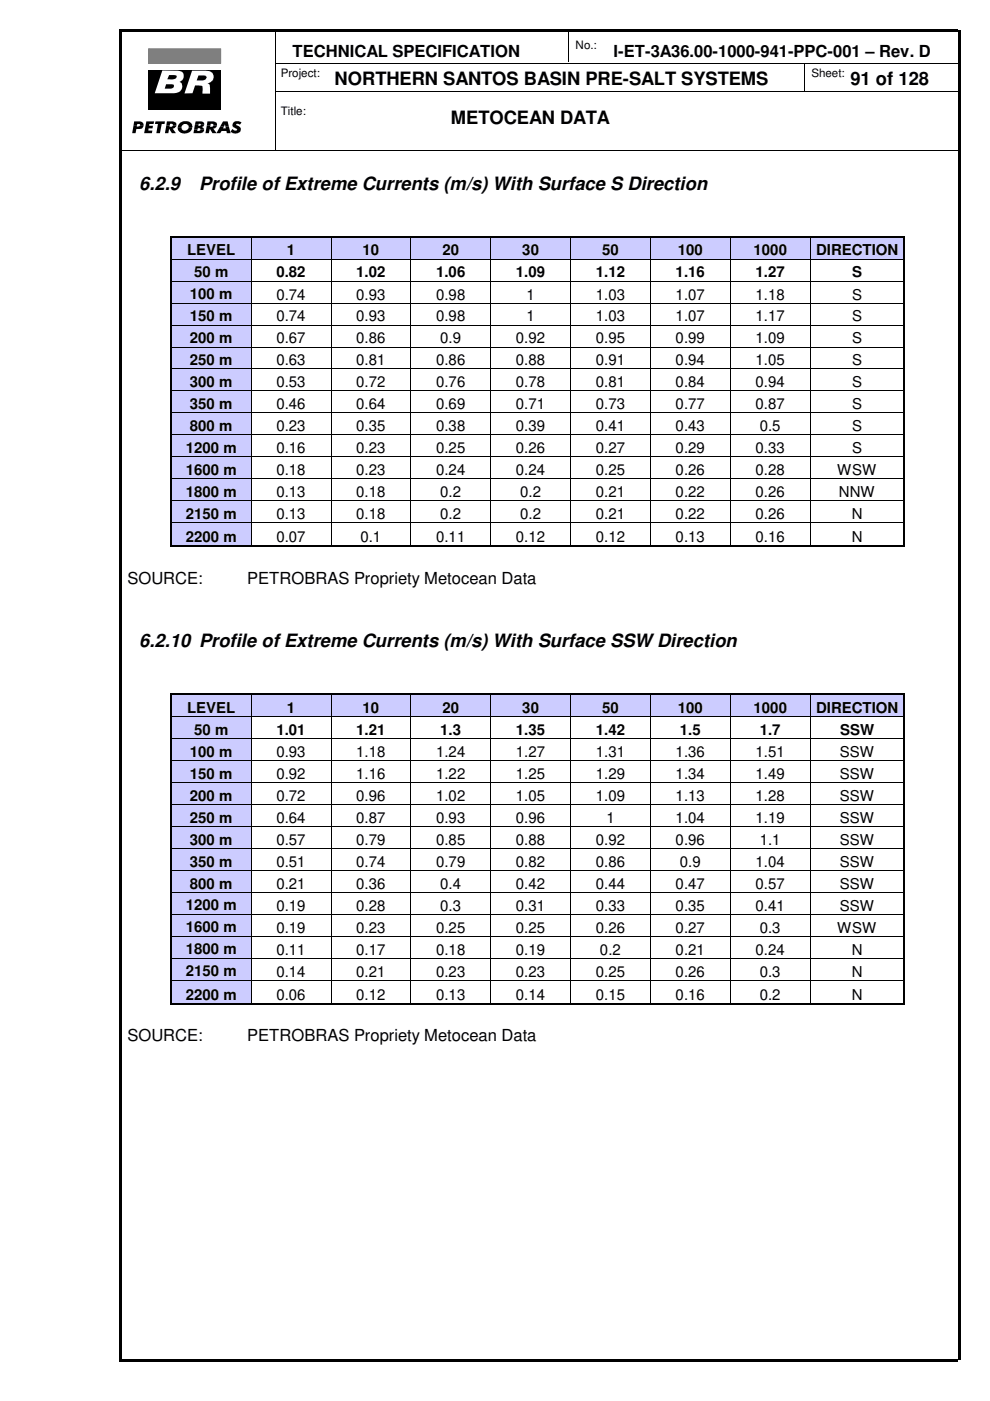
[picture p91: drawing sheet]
<svg xmlns="http://www.w3.org/2000/svg" width="210mm" height="297mm" viewBox="0 0 210 297" stroke-linecap="round" stroke-linejoin="round" font-family="sans-serif">
<defs><g id="words">
<g font-size="3.9">
<text x="71" y="18.1">NORTHERN SANTOS BASIN PRE-SALT SYSTEMS</text>
<text x="180.3" y="18.1">91 of 128</text>
<text x="95.6" y="26.2">METOCEAN DATA</text>
<text x="29.5" y="40.2">6.2.9</text>
<text x="42.2" y="40.2">Profile of Extreme Currents (m/s) With Surface S Direction</text>
<text x="29.5" y="137.2">6.2.10 Profile of Extreme Currents (m/s) With Surface SSW Direction</text>
</g>
<g font-size="3.5">
<text x="62" y="12.1">TECHNICAL SPECIFICATION</text>
<text x="130.1" y="12.1">I-ET-3A36.00-1000-941-PPC-001 – Rev. D</text>
<text x="27" y="123.8">SOURCE:</text>
<text x="52.4" y="123.8">PETROBRAS Propriety Metocean Data</text>
<text x="27" y="220.8">SOURCE:</text>
<text x="52.4" y="220.8">PETROBRAS Propriety Metocean Data</text>
</g>
<g font-size="3.2">
<text x="39.7" y="54.1">LEVEL</text>
<text x="41.1" y="58.8">50 m</text>
<text x="58.6" y="58.8">0.82</text>
<text x="60.8" y="54.1">1</text>
<text x="75.5" y="58.8">1.02</text>
<text x="76.9" y="54.1">10</text>
<text x="92.5" y="58.8">1.06</text>
<text x="93.8" y="54.1">20</text>
<text x="109.4" y="58.8">1.09</text>
<text x="110.7" y="54.1">30</text>
<text x="126.3" y="58.8">1.12</text>
<text x="127.7" y="54.1">50</text>
<text x="143.3" y="58.8">1.16</text>
<text x="143.7" y="54.1">100</text>
<text x="159.8" y="54.1">1000</text>
<text x="160.2" y="58.8">1.27</text>
<text x="173" y="54.1">DIRECTION</text>
<text x="180.7" y="58.8">S</text>
<text x="40.3" y="63.4">100 m</text>
<text x="58.6" y="63.5">0.74</text>
<text x="75.5" y="63.5">0.93</text>
<text x="92.5" y="63.5">0.98</text>
<text x="111.6" y="63.5">1</text>
<text x="126.3" y="63.5">1.03</text>
<text x="143.3" y="63.5">1.07</text>
<text x="160.2" y="63.5">1.18</text>
<text x="180.7" y="63.5">S</text>
<text x="40.3" y="68.1">150 m</text>
<text x="58.6" y="68.2">0.74</text>
<text x="75.5" y="68.2">0.93</text>
<text x="92.5" y="68.2">0.98</text>
<text x="111.6" y="68.2">1</text>
<text x="126.3" y="68.2">1.03</text>
<text x="143.3" y="68.2">1.07</text>
<text x="160.2" y="68.2">1.17</text>
<text x="180.7" y="68.2">S</text>
<text x="40.3" y="72.7">200 m</text>
<text x="40.3" y="77.4">250 m</text>
<text x="58.6" y="72.8">0.67</text>
<text x="58.6" y="77.5">0.63</text>
<text x="75.5" y="72.8">0.86</text>
<text x="75.5" y="77.5">0.81</text>
<text x="92.5" y="77.5">0.86</text>
<text x="93.3" y="72.8">0.9</text>
<text x="109.4" y="77.5">0.88</text>
<text x="109.4" y="72.8">0.92</text>
<text x="126.3" y="77.5">0.91</text>
<text x="126.3" y="72.8">0.95</text>
<text x="143.3" y="77.5">0.94</text>
<text x="143.3" y="72.8">0.99</text>
<text x="160.2" y="72.8">1.09</text>
<text x="160.2" y="77.5">1.05</text>
<text x="180.7" y="72.8">S</text>
<text x="180.7" y="77.5">S</text>
<text x="40.3" y="82">300 m</text>
<text x="58.6" y="82.1">0.53</text>
<text x="75.5" y="82.1">0.72</text>
<text x="92.5" y="82.1">0.76</text>
<text x="109.4" y="82.1">0.78</text>
<text x="126.3" y="82.1">0.81</text>
<text x="143.3" y="82.1">0.84</text>
<text x="160.2" y="82.1">0.94</text>
<text x="180.7" y="82.1">S</text>
<text x="40.3" y="86.7">350 m</text>
<text x="58.6" y="86.8">0.46</text>
<text x="75.5" y="86.8">0.64</text>
<text x="92.5" y="86.8">0.69</text>
<text x="109.4" y="86.8">0.71</text>
<text x="126.3" y="86.8">0.73</text>
<text x="143.3" y="86.8">0.77</text>
<text x="160.2" y="86.8">0.87</text>
<text x="180.7" y="86.8">S</text>
<text x="40.3" y="91.4">800 m</text>
<text x="58.6" y="91.4">0.23</text>
<text x="75.5" y="91.4">0.35</text>
<text x="92.5" y="91.4">0.38</text>
<text x="109.4" y="91.4">0.39</text>
<text x="126.3" y="91.4">0.41</text>
<text x="143.3" y="91.4">0.43</text>
<text x="161.1" y="91.4">0.5</text>
<text x="180.7" y="91.4">S</text>
<text x="39.4" y="96">1200 m</text>
<text x="39.4" y="100.7">1600 m</text>
<text x="58.6" y="96.1">0.16</text>
<text x="58.6" y="100.8">0.18</text>
<text x="75.5" y="96.1">0.23</text>
<text x="75.5" y="100.8">0.23</text>
<text x="92.5" y="96.1">0.25</text>
<text x="92.5" y="100.8">0.24</text>
<text x="109.4" y="96.1">0.26</text>
<text x="109.4" y="100.8">0.24</text>
<text x="126.3" y="96.1">0.27</text>
<text x="126.3" y="100.8">0.25</text>
<text x="143.3" y="96.1">0.29</text>
<text x="143.3" y="100.8">0.26</text>
<text x="160.2" y="96.1">0.33</text>
<text x="160.2" y="100.8">0.28</text>
<text x="177.5" y="100.8">WSW</text>
<text x="180.7" y="96.1">S</text>
<text x="39.4" y="105.3">1800 m</text>
<text x="58.6" y="105.4">0.13</text>
<text x="75.5" y="105.4">0.18</text>
<text x="93.3" y="105.4">0.2</text>
<text x="110.3" y="105.4">0.2</text>
<text x="126.3" y="105.4">0.21</text>
<text x="143.3" y="105.4">0.22</text>
<text x="160.2" y="105.4">0.26</text>
<text x="177.9" y="105.4">NNW</text>
<text x="39.4" y="110">2150 m</text>
<text x="58.6" y="110.1">0.13</text>
<text x="75.5" y="110.1">0.18</text>
<text x="93.3" y="110.1">0.2</text>
<text x="110.3" y="110.1">0.2</text>
<text x="126.3" y="110.1">0.21</text>
<text x="143.3" y="110.1">0.22</text>
<text x="160.2" y="110.1">0.26</text>
<text x="180.6" y="110.1">N</text>
<text x="39.4" y="114.9">2200 m</text>
<text x="58.6" y="115">0.07</text>
<text x="76.4" y="115">0.1</text>
<text x="92.5" y="115">0.11</text>
<text x="109.4" y="115">0.12</text>
<text x="126.3" y="115">0.12</text>
<text x="143.3" y="115">0.13</text>
<text x="160.2" y="115">0.16</text>
<text x="180.6" y="115">N</text>
<text x="39.7" y="151.1">LEVEL</text>
<text x="41.1" y="155.8">50 m</text>
<text x="58.6" y="155.8">1.01</text>
<text x="60.8" y="151.1">1</text>
<text x="75.5" y="155.8">1.21</text>
<text x="76.9" y="151.1">10</text>
<text x="93.3" y="155.8">1.3</text>
<text x="93.8" y="151.1">20</text>
<text x="109.4" y="155.8">1.35</text>
<text x="110.7" y="151.1">30</text>
<text x="126.3" y="155.8">1.42</text>
<text x="127.7" y="151.1">50</text>
<text x="143.7" y="151.1">100</text>
<text x="144.1" y="155.8">1.5</text>
<text x="159.8" y="151.1">1000</text>
<text x="161.1" y="155.8">1.7</text>
<text x="173" y="151.1">DIRECTION</text>
<text x="178.1" y="155.8">SSW</text>
<text x="40.3" y="160.4">100 m</text>
<text x="58.6" y="160.5">0.93</text>
<text x="75.5" y="160.5">1.18</text>
<text x="92.5" y="160.5">1.24</text>
<text x="109.4" y="160.5">1.27</text>
<text x="126.3" y="160.5">1.31</text>
<text x="143.3" y="160.5">1.36</text>
<text x="160.2" y="160.5">1.51</text>
<text x="178.1" y="160.5">SSW</text>
<text x="40.3" y="165.1">150 m</text>
<text x="58.6" y="165.2">0.92</text>
<text x="75.5" y="165.2">1.16</text>
<text x="92.5" y="165.2">1.22</text>
<text x="109.4" y="165.2">1.25</text>
<text x="126.3" y="165.2">1.29</text>
<text x="143.3" y="165.2">1.34</text>
<text x="160.2" y="165.2">1.49</text>
<text x="178.1" y="165.2">SSW</text>
<text x="40.3" y="169.8">200 m</text>
<text x="58.6" y="169.8">0.72</text>
<text x="75.5" y="169.8">0.96</text>
<text x="92.5" y="169.8">1.02</text>
<text x="109.4" y="169.8">1.05</text>
<text x="126.3" y="169.8">1.09</text>
<text x="143.3" y="169.8">1.13</text>
<text x="160.2" y="169.8">1.28</text>
<text x="178.1" y="169.8">SSW</text>
<text x="40.3" y="174.4">250 m</text>
<text x="40.3" y="179.1">300 m</text>
<text x="58.6" y="174.5">0.64</text>
<text x="58.6" y="179.2">0.57</text>
<text x="75.5" y="174.5">0.87</text>
<text x="75.5" y="179.2">0.79</text>
<text x="92.5" y="174.5">0.93</text>
<text x="92.5" y="179.2">0.85</text>
<text x="109.4" y="174.5">0.96</text>
<text x="109.4" y="179.2">0.88</text>
<text x="126.3" y="179.2">0.92</text>
<text x="128.6" y="174.5">1</text>
<text x="143.3" y="179.2">0.96</text>
<text x="143.3" y="174.5">1.04</text>
<text x="160.2" y="174.5">1.19</text>
<text x="161.1" y="179.2">1.1</text>
<text x="178.1" y="179.2">SSW</text>
<text x="178.1" y="174.5">SSW</text>
<text x="40.3" y="183.7">350 m</text>
<text x="58.6" y="183.8">0.51</text>
<text x="75.5" y="183.8">0.74</text>
<text x="92.5" y="183.8">0.79</text>
<text x="109.4" y="183.8">0.82</text>
<text x="126.3" y="183.8">0.86</text>
<text x="144.1" y="183.8">0.9</text>
<text x="160.2" y="183.8">1.04</text>
<text x="178.1" y="183.8">SSW</text>
<text x="40.3" y="188.4">800 m</text>
<text x="58.6" y="188.5">0.21</text>
<text x="75.5" y="188.5">0.36</text>
<text x="93.3" y="188.5">0.4</text>
<text x="109.4" y="188.5">0.42</text>
<text x="126.3" y="188.5">0.44</text>
<text x="143.3" y="188.5">0.47</text>
<text x="160.2" y="188.5">0.57</text>
<text x="178.1" y="188.5">SSW</text>
<text x="39.4" y="193">1200 m</text>
<text x="39.4" y="197.7">1600 m</text>
<text x="58.6" y="193.1">0.19</text>
<text x="58.6" y="197.8">0.19</text>
<text x="75.5" y="193.1">0.28</text>
<text x="75.5" y="197.8">0.23</text>
<text x="92.5" y="197.8">0.25</text>
<text x="93.3" y="193.1">0.3</text>
<text x="109.4" y="197.8">0.25</text>
<text x="109.4" y="193.1">0.31</text>
<text x="126.3" y="197.8">0.26</text>
<text x="126.3" y="193.1">0.33</text>
<text x="143.3" y="197.8">0.27</text>
<text x="143.3" y="193.1">0.35</text>
<text x="160.2" y="193.1">0.41</text>
<text x="161.1" y="197.8">0.3</text>
<text x="177.5" y="197.8">WSW</text>
<text x="178.1" y="193.1">SSW</text>
<text x="39.4" y="202.4">1800 m</text>
<text x="58.6" y="202.4">0.11</text>
<text x="75.5" y="202.4">0.17</text>
<text x="92.5" y="202.4">0.18</text>
<text x="109.4" y="202.4">0.19</text>
<text x="127.2" y="202.4">0.2</text>
<text x="143.3" y="202.4">0.21</text>
<text x="160.2" y="202.4">0.24</text>
<text x="180.6" y="202.4">N</text>
<text x="39.4" y="207">2150 m</text>
<text x="58.6" y="207.1">0.14</text>
<text x="75.5" y="207.1">0.21</text>
<text x="92.5" y="207.1">0.23</text>
<text x="109.4" y="207.1">0.23</text>
<text x="126.3" y="207.1">0.25</text>
<text x="143.3" y="207.1">0.26</text>
<text x="161.1" y="207.1">0.3</text>
<text x="180.6" y="207.1">N</text>
<text x="39.4" y="212">2200 m</text>
<text x="58.6" y="212">0.06</text>
<text x="75.5" y="212">0.12</text>
<text x="92.5" y="212">0.13</text>
<text x="109.4" y="212">0.14</text>
<text x="126.3" y="212">0.15</text>
<text x="143.3" y="212">0.16</text>
<text x="161.1" y="212">0.2</text>
<text x="180.6" y="212">N</text>
</g>
<g font-size="2.5">
<text x="122" y="10.3">No.:</text>
<text x="59.5" y="16.3">Project:</text>
<text x="172" y="16.3">Sheet:</text>
<text x="59.5" y="24.5">Title:</text>
</g>
</g></defs>
<path d="M25.4 6.3h177.8v.5h-177.8zM25.4 288.2h177.8v.6h-177.8zM25.4 6.3h.5v281.9h-.5zM203.1 6.3h.5v281.9h-.5z" fill="#000"/>
<path d="M58.4 13.4h144.8M58.4 19.4h144.8M58.5 6.3v25.4M120.5 6.3v6.9M170.5 13.3v6.1M25.4 31.8h177.8" fill="none" stroke="#000" stroke-width=".21"/>
<path d="M31.5 15h15.3v8.4h-15.3z" fill-rule="evenodd" fill="#000"/>
<path d="M40.7 15h2.9a1.36 1.36 0 0 1 1.7 1.1 1.36 1.36 0 0 1-1.2 1.6h-.1l.4 .2 .1 .3v1.7h-1.6v-1.6l-.7-.2h-.8l-.6 1.7h-1.7z" fill-rule="evenodd" fill="#fff"/>
<path d="M31.5 10.3h15.3v3.2h-15.3z" fill-rule="evenodd" fill="#7f7f7f"/>
<path d="M31.5 10.3h15.3v3.2h-15.3z" fill="none" stroke="#7f7f7f" stroke-width=".21"/>
<path d="M42.1 16h1a.5 .5 0 0 1 .7 .4 .5 .5 0 0 1-.5 .6l-1.6 .1z" fill-rule="evenodd" fill="#000"/>
<path d="M34.4 14.9l3.2 .1a1.23 1.23 0 0 1 1.3 1 1.23 1.23 0 0 1-.8 1.4 1.17 1.17 0 0 1 .6 1.1 1.17 1.17 0 0 1-.8 1l-.9 .3h-4.2z" fill-rule="evenodd" fill="#fff"/>
<g fill="#000">
<path d="M35.2 17.9h.8a.52 .52 0 0 1 .6 0 .52 .52 0 0 1 .1 .6l-.5 .3h-1.3z" fill-rule="evenodd"/>
<path d="M35.9 15.9h1a.45 .45 0 0 1 .6 .4 .45 .45 0 0 1-.6 .5h-1.4z" fill-rule="evenodd"/>
<path d="M28.4 25.7l1.6 .1 .4 .4v.3h-.7l-.2-.2h-.4l-.1 .2h-.7z" fill-rule="evenodd"/>
<path d="M28.3 26.5h.7v.3h.5l.2-.3h.7a.99 .99 0 0 1-1.3 .8h-.2l-.2 .9h-.7z" fill-rule="evenodd"/>
<path d="M31 25.7h1.7l-.1 .6h-.9l-.1 .4h.8l-.1 .5h-.8v.5h.8l-.1 .5h-1.6z" fill-rule="evenodd"/>
<path d="M33 25.7h2l-.1 .6h-.6l-.4 1.9h-.8l.4-1.9h-.6z" fill-rule="evenodd"/>
<path d="M35.4 25.7l1.6 .1 .3 .2 .1 .6h-.7v-.2l-.3-.2h-.3l-.1 .4h-.7z" fill-rule="evenodd"/>
<path d="M35.3 26.6h.7l-.1 .3h.5l.3-.3h.7l-.3 .5-.5 .2 .7 .9h-.9l-.5-.9-.2 .9h-.7z" fill-rule="evenodd"/>
<path d="M38.1 26.2l.2-.2a1.61 1.61 0 0 1 2.5 .8v.2h-.8a.77 .77 0 0 0-.8-.7 .77 .77 0 0 0-.7 .7h-.8z" fill-rule="evenodd"/>
<path d="M37.7 27h.8a.76 .76 0 0 0 .7 .7 .76 .76 0 0 0 .8-.7h.8a1.6 1.6 0 0 1-1.5 1.3 1.6 1.6 0 0 1-1.6-1z" fill-rule="evenodd"/>
<path d="M41.3 26.5h.8l-.1 .2h.4l.2-.2h.7l-.3 .3-.3 .1 .4 .2 .2 .4h-.8l-.1-.3h-.4l-.1 .3h-.8z" fill-rule="evenodd"/>
<path d="M41.1 27.5h.8l-.1 .3 .5-.1 .2-.2h.8v.2l-.4 .4-.3 .1h-1.6z" fill-rule="evenodd"/>
<path d="M41.5 25.7l1.5 .1 .3 .3v.3l-.7 .1-.1-.3h-.4v.3h-.8z" fill-rule="evenodd"/>
<path d="M44 25.7l1.6 .1 .3 .3 .1 .5h-.7l-.3-.4h-.3l-.1 .4h-.7z" fill-rule="evenodd"/>
<path d="M43.9 26.6h.7l-.1 .3a.52 .52 0 0 0 .8-.3h.7l-.4 .5-.4 .2 .7 .9h-.9l-.5-.9-.2 .9h-.7z" fill-rule="evenodd"/>
<path d="M47.3 25.7h1l.2 1.1h-.7l-.1-.5-.2 .5h-.8z" fill-rule="evenodd"/>
<path d="M46.7 26.8h.8l-.2 .4h.6l-.1-.4h.7l.4 1.4h-.8l-.1-.4h-1l-.3 .4h-.8z" fill-rule="evenodd"/>
<path d="M49.6 25.9l.4-.2 .9 .1 .3 .2-.4 .5a.37 .37 0 0 0-.4-.3 .37 .37 0 0 0-.3 .3l.1 .1a.85 .85 0 0 1 .9 .9 .85 .85 0 0 1-1 .8l-.7-.1-.5-.3 .4-.6a.57 .57 0 0 0 .5 .4 .57 .57 0 0 0 .5-.3l-.4-.2a.74 .74 0 0 1-.3-1.3z" fill-rule="evenodd"/>
</g>
<g fill="#fff">
<path d="M26.8 9.6h.3v.3h-.3z"/>
<path d="M27.1 9.6h28.1v.3h-28.1z"/>
<path d="M55.2 9.6h.3v.3h-.3z"/>
<path d="M26.8 28.7h.3v.2h-.3z"/>
<path d="M27.1 28.7h28.1v.2h-28.1z"/>
<path d="M55.2 28.7h.3v.2h-.3z"/>
<path d="M26.8 9.9h.3v18.8h-.3z"/>
<path d="M55.2 9.9h.3v18.8h-.3z"/>
</g>
<g fill="#ccf">
<path d="M36.5 50.4h16.7v4.5h-16.7z"/>
<path d="M37.5 51.1h14.5v3.8h-14.5z"/>
<path d="M53.3 50.4h16.8v4.5h-16.8z"/>
<path d="M54.5 51.1h14.5v3.8h-14.5z"/>
<path d="M70.2 50.4h16.8v4.5h-16.8z"/>
<path d="M71.4 51.1h14.5v3.8h-14.5z"/>
<path d="M87.1 50.4h16.9v4.5h-16.9z"/>
<path d="M88.3 51.1h14.5v3.8h-14.5z"/>
<path d="M104.1 50.4h16.8v4.5h-16.8z"/>
<path d="M105.3 51.1h14.5v3.8h-14.5z"/>
<path d="M121 50.4h16.8v4.5h-16.8z"/>
<path d="M122.2 51.1h14.5v3.8h-14.5z"/>
<path d="M137.9 50.4h16.9v4.5h-16.9z"/>
<path d="M139.1 51.1h14.5v3.8h-14.5z"/>
<path d="M154.9 50.4h16.8v4.5h-16.8z"/>
<path d="M156.1 51.1h14.5v3.8h-14.5z"/>
<path d="M171.8 50.4h19.8v4.5h-19.8z"/>
<path d="M173 51.1h17.5v3.8h-17.5z"/>
</g>
<path d="M36.2 50h.3v.4h-.3zM53.2 50h.3v.4h-.3zM70.1 50h.3v.4h-.3zM87 50h.4v.4h-.4zM104 50h.3v.4h-.3zM120.9 50h.3v.4h-.3zM137.8 50h.4v.4h-.4zM154.8 50h.3v.4h-.3zM171.7 50h.3v.4h-.3zM191.6 50h.3v.4h-.3z" fill="#000"/>
<path d="M36.3 50.4v4.5M36.5 50.2h16.7M53.5 50.2h16.6M70.4 50.2h16.6M87.4 50.2h16.6M104.3 50.2h16.6M121.2 50.2h16.6M138.2 50.2h16.6M155.1 50.2h16.6M172 50.2h19.6M191.7 50.4v4.5" fill="none" stroke="#000" stroke-width=".34"/>
<path d="M53.3 50.4v4.5M70.2 50.4v4.5M87.1 50.4v4.5M104.1 50.4v4.5M121 50.4v4.5M137.9 50.4v4.5M154.9 50.4v4.5M171.8 50.4v4.5" fill="none" stroke="#000" stroke-width=".21"/>
<g fill="#ccf">
<path d="M36.5 55h16.7v4.5h-16.7z"/>
<path d="M37.5 55.7h14.5v3.8h-14.5z"/>
</g>
<path d="M36.2 54.9h.3v.1h-.3zM53.2 54.9h.1v.1h-.1zM70.1 54.9h.2v.1h-.2zM87 54.9h.2v.1h-.2zM104 54.9h.1v.1h-.1zM120.9 54.9h.2v.1h-.2zM137.8 54.9h.2v.1h-.2zM154.8 54.9h.1v.1h-.1zM171.7 54.9h.2v.1h-.2zM191.6 54.9h.3v.1h-.3z" fill="#000"/>
<g fill="none" stroke="#000" stroke-width=".21">
<path d="M36.5 54.9h16.7M53.3 55v4.5M53.3 54.9h16.8M70.2 55v4.5M70.3 54.9h16.7M87.1 55v4.5M87.2 54.9h16.8M104.1 55v4.5M104.1 54.9h16.8M121 55v4.5M121.1 54.9h16.7M137.9 55v4.5"/>
<path d="M138 54.9h16.8M154.9 55v4.5M154.9 54.9h16.8M171.8 55v4.5M171.9 54.9h19.7"/>
</g>
<path d="M36.3 55v4.5M191.7 55v4.5" fill="none" stroke="#000" stroke-width=".34"/>
<g fill="#ccf">
<path d="M36.5 59.7h16.7v4.5h-16.7z"/>
<path d="M37.5 60.4h14.5v3.8h-14.5z"/>
</g>
<path d="M36.2 59.5h.3v.2h-.3zM53.2 59.5h.1v.2h-.1zM70.1 59.5h.2v.2h-.2zM87 59.5h.2v.2h-.2zM104 59.5h.1v.2h-.1zM120.9 59.5h.2v.2h-.2zM137.8 59.5h.2v.2h-.2zM154.8 59.5h.1v.2h-.1zM171.7 59.5h.2v.2h-.2zM191.6 59.5h.3v.2h-.3z" fill="#000"/>
<g fill="none" stroke="#000" stroke-width=".21">
<path d="M36.5 59.6h16.7M53.3 59.7v4.5M53.3 59.6h16.8M70.2 59.7v4.5M70.3 59.6h16.7M87.1 59.7v4.5M87.2 59.6h16.8M104.1 59.7v4.5M104.1 59.6h16.8M121 59.7v4.5M121.1 59.6h16.7M137.9 59.7v4.5"/>
<path d="M138 59.6h16.8M154.9 59.7v4.5M154.9 59.6h16.8M171.8 59.7v4.5M171.9 59.6h19.7"/>
</g>
<path d="M36.3 59.7v4.5M191.7 59.7v4.5" fill="none" stroke="#000" stroke-width=".34"/>
<g fill="#ccf">
<path d="M36.5 64.3h16.7v4.5h-16.7z"/>
<path d="M37.5 65h14.5v3.8h-14.5z"/>
</g>
<path d="M36.2 64.2h.3v.1h-.3zM53.2 64.2h.1v.1h-.1zM70.1 64.2h.2v.1h-.2zM87 64.2h.2v.1h-.2zM104 64.2h.1v.1h-.1zM120.9 64.2h.2v.1h-.2zM137.8 64.2h.2v.1h-.2zM154.8 64.2h.1v.1h-.1zM171.7 64.2h.2v.1h-.2zM191.6 64.2h.3v.1h-.3z" fill="#000"/>
<g fill="none" stroke="#000" stroke-width=".21">
<path d="M36.5 64.3h16.7M53.3 64.3v4.5M53.3 64.3h16.8M70.2 64.3v4.5M70.3 64.3h16.7M87.1 64.3v4.5M87.2 64.3h16.8M104.1 64.3v4.5M104.1 64.3h16.8M121 64.3v4.5M121.1 64.3h16.7M137.9 64.3v4.5"/>
<path d="M138 64.3h16.8M154.9 64.3v4.5M154.9 64.3h16.8M171.8 64.3v4.5M171.9 64.3h19.7"/>
</g>
<path d="M36.3 64.3v4.5M191.7 64.3v4.5" fill="none" stroke="#000" stroke-width=".34"/>
<g fill="#ccf">
<path d="M36.5 69h16.7v4.5h-16.7z"/>
<path d="M37.5 69.7h14.5v3.8h-14.5z"/>
</g>
<path d="M36.2 68.8h.3v.2h-.3zM53.2 68.8h.1v.2h-.1zM70.1 68.8h.2v.2h-.2zM87 68.8h.2v.2h-.2zM104 68.8h.1v.2h-.1zM120.9 68.8h.2v.2h-.2zM137.8 68.8h.2v.2h-.2zM154.8 68.8h.1v.2h-.1zM171.7 68.8h.2v.2h-.2zM191.6 68.8h.3v.2h-.3z" fill="#000"/>
<g fill="none" stroke="#000" stroke-width=".21">
<path d="M36.5 68.9h16.7M53.3 69v4.5M53.3 68.9h16.8M70.2 69v4.5M70.3 68.9h16.7M87.1 69v4.5M87.2 68.9h16.8M104.1 69v4.5M104.1 68.9h16.8M121 69v4.5M121.1 68.9h16.7M137.9 69v4.5"/>
<path d="M138 68.9h16.8M154.9 69v4.5M154.9 68.9h16.8M171.8 69v4.5M171.9 68.9h19.7"/>
</g>
<path d="M36.3 69v4.5M191.7 69v4.5" fill="none" stroke="#000" stroke-width=".34"/>
<g fill="#ccf">
<path d="M36.5 73.7h16.7v4.4h-16.7z"/>
<path d="M37.5 74.3h14.5v3.8h-14.5z"/>
</g>
<path d="M36.2 73.5h.3v.2h-.3zM53.2 73.5h.1v.2h-.1zM70.1 73.5h.2v.2h-.2zM87 73.5h.2v.2h-.2zM104 73.5h.1v.2h-.1zM120.9 73.5h.2v.2h-.2zM137.8 73.5h.2v.2h-.2zM154.8 73.5h.1v.2h-.1zM171.7 73.5h.2v.2h-.2zM191.6 73.5h.3v.2h-.3z" fill="#000"/>
<g fill="none" stroke="#000" stroke-width=".21">
<path d="M36.5 73.6h16.7M53.3 73.7v4.4M53.3 73.6h16.8M70.2 73.7v4.4M70.3 73.6h16.7M87.1 73.7v4.4M87.2 73.6h16.8M104.1 73.7v4.4M104.1 73.6h16.8M121 73.7v4.4M121.1 73.6h16.7M137.9 73.7v4.4"/>
<path d="M138 73.6h16.8M154.9 73.7v4.4M154.9 73.6h16.8M171.8 73.7v4.4M171.9 73.6h19.7"/>
</g>
<path d="M36.3 73.7v4.4M191.7 73.7v4.4" fill="none" stroke="#000" stroke-width=".34"/>
<g fill="#ccf">
<path d="M36.5 78.3h16.7v4.5h-16.7z"/>
<path d="M37.5 79h14.5v3.8h-14.5z"/>
</g>
<path d="M36.2 78.1h.3v.2h-.3zM53.2 78.1h.1v.2h-.1zM70.1 78.1h.2v.2h-.2zM87 78.1h.2v.2h-.2zM104 78.1h.1v.2h-.1zM120.9 78.1h.2v.2h-.2zM137.8 78.1h.2v.2h-.2zM154.8 78.1h.1v.2h-.1zM171.7 78.1h.2v.2h-.2zM191.6 78.1h.3v.2h-.3z" fill="#000"/>
<g fill="none" stroke="#000" stroke-width=".21">
<path d="M36.5 78.2h16.7M53.3 78.3v4.5M53.3 78.2h16.8M70.2 78.3v4.5M70.3 78.2h16.7M87.1 78.3v4.5M87.2 78.2h16.8M104.1 78.3v4.5M104.1 78.2h16.8M121 78.3v4.5M121.1 78.2h16.7M137.9 78.3v4.5"/>
<path d="M138 78.2h16.8M154.9 78.3v4.5M154.9 78.2h16.8M171.8 78.3v4.5M171.9 78.2h19.7"/>
</g>
<path d="M36.3 78.3v4.5M191.7 78.3v4.5" fill="none" stroke="#000" stroke-width=".34"/>
<g fill="#ccf">
<path d="M36.5 83h16.7v4.5h-16.7z"/>
<path d="M37.5 83.7h14.5v3.8h-14.5z"/>
</g>
<path d="M36.2 82.8h.3v.2h-.3zM53.2 82.8h.1v.2h-.1zM70.1 82.8h.2v.2h-.2zM87 82.8h.2v.2h-.2zM104 82.8h.1v.2h-.1zM120.9 82.8h.2v.2h-.2zM137.8 82.8h.2v.2h-.2zM154.8 82.8h.1v.2h-.1zM171.7 82.8h.2v.2h-.2zM191.6 82.8h.3v.2h-.3z" fill="#000"/>
<g fill="none" stroke="#000" stroke-width=".21">
<path d="M36.5 82.9h16.7M53.3 83v4.5M53.3 82.9h16.8M70.2 83v4.5M70.3 82.9h16.7M87.1 83v4.5M87.2 82.9h16.8M104.1 83v4.5M104.1 82.9h16.8M121 83v4.5M121.1 82.9h16.7M137.9 83v4.5"/>
<path d="M138 82.9h16.8M154.9 83v4.5M154.9 82.9h16.8M171.8 83v4.5M171.9 82.9h19.7"/>
</g>
<path d="M36.3 83v4.5M191.7 83v4.5" fill="none" stroke="#000" stroke-width=".34"/>
<g fill="#ccf">
<path d="M36.5 87.6h16.7v4.5h-16.7z"/>
<path d="M37.5 88.3h14.5v3.8h-14.5z"/>
</g>
<path d="M36.2 87.5h.3v.1h-.3zM53.2 87.5h.1v.1h-.1zM70.1 87.5h.2v.1h-.2zM87 87.5h.2v.1h-.2zM104 87.5h.1v.1h-.1zM120.9 87.5h.2v.1h-.2zM137.8 87.5h.2v.1h-.2zM154.8 87.5h.1v.1h-.1zM171.7 87.5h.2v.1h-.2zM191.6 87.5h.3v.1h-.3z" fill="#000"/>
<g fill="none" stroke="#000" stroke-width=".21">
<path d="M36.5 87.5h16.7M53.3 87.6v4.5M53.3 87.5h16.8M70.2 87.6v4.5M70.3 87.5h16.7M87.1 87.6v4.5M87.2 87.5h16.8M104.1 87.6v4.5M104.1 87.5h16.8M121 87.6v4.5M121.1 87.5h16.7M137.9 87.6v4.5"/>
<path d="M138 87.5h16.8M154.9 87.6v4.5M154.9 87.5h16.8M171.8 87.6v4.5M171.9 87.5h19.7"/>
</g>
<path d="M36.3 87.6v4.5M191.7 87.6v4.5" fill="none" stroke="#000" stroke-width=".34"/>
<g fill="#ccf">
<path d="M36.5 92.3h16.7v4.5h-16.7z"/>
<path d="M37.5 93h14.5v3.8h-14.5z"/>
</g>
<path d="M36.2 92.1h.3v.2h-.3zM53.2 92.1h.1v.2h-.1zM70.1 92.1h.2v.2h-.2zM87 92.1h.2v.2h-.2zM104 92.1h.1v.2h-.1zM120.9 92.1h.2v.2h-.2zM137.8 92.1h.2v.2h-.2zM154.8 92.1h.1v.2h-.1zM171.7 92.1h.2v.2h-.2zM191.6 92.1h.3v.2h-.3z" fill="#000"/>
<g fill="none" stroke="#000" stroke-width=".21">
<path d="M36.5 92.2h16.7M53.3 92.3v4.5M53.3 92.2h16.8M70.2 92.3v4.5M70.3 92.2h16.7M87.1 92.3v4.5M87.2 92.2h16.8M104.1 92.3v4.5M104.1 92.2h16.8M121 92.3v4.5M121.1 92.2h16.7M137.9 92.3v4.5"/>
<path d="M138 92.2h16.8M154.9 92.3v4.5M154.9 92.2h16.8M171.8 92.3v4.5M171.9 92.2h19.7"/>
</g>
<path d="M36.3 92.3v4.5M191.7 92.3v4.5" fill="none" stroke="#000" stroke-width=".34"/>
<g fill="#ccf">
<path d="M36.5 96.9h16.7v4.5h-16.7z"/>
<path d="M37.5 97.6h14.5v3.8h-14.5z"/>
</g>
<path d="M36.2 96.8h.3v.1h-.3zM53.2 96.8h.1v.1h-.1zM70.1 96.8h.2v.1h-.2zM87 96.8h.2v.1h-.2zM104 96.8h.1v.1h-.1zM120.9 96.8h.2v.1h-.2zM137.8 96.8h.2v.1h-.2zM154.8 96.8h.1v.1h-.1zM171.7 96.8h.2v.1h-.2zM191.6 96.8h.3v.1h-.3z" fill="#000"/>
<g fill="none" stroke="#000" stroke-width=".21">
<path d="M36.5 96.9h16.7M53.3 96.9v4.5M53.3 96.9h16.8M70.2 96.9v4.5M70.3 96.9h16.7M87.1 96.9v4.5M87.2 96.9h16.8M104.1 96.9v4.5M104.1 96.9h16.8M121 96.9v4.5M121.1 96.9h16.7M137.9 96.9v4.5"/>
<path d="M138 96.9h16.8M154.9 96.9v4.5M154.9 96.9h16.8M171.8 96.9v4.5M171.9 96.9h19.7"/>
</g>
<path d="M36.3 96.9v4.5M191.7 96.9v4.5" fill="none" stroke="#000" stroke-width=".34"/>
<g fill="#ccf">
<path d="M36.5 101.6h16.7v4.5h-16.7z"/>
<path d="M37.5 102.3h14.5v3.8h-14.5z"/>
</g>
<path d="M36.2 101.4h.3v.2h-.3zM53.2 101.4h.1v.2h-.1zM70.1 101.4h.2v.2h-.2zM87 101.4h.2v.2h-.2zM104 101.4h.1v.2h-.1zM120.9 101.4h.2v.2h-.2zM137.8 101.4h.2v.2h-.2zM154.8 101.4h.1v.2h-.1zM171.7 101.4h.2v.2h-.2zM191.6 101.4h.3v.2h-.3z" fill="#000"/>
<g fill="none" stroke="#000" stroke-width=".21">
<path d="M36.5 101.5h16.7M53.3 101.6v4.5M53.3 101.5h16.8M70.2 101.6v4.5M70.3 101.5h16.7M87.1 101.6v4.5M87.2 101.5h16.8M104.1 101.6v4.5M104.1 101.5h16.8M121 101.6v4.5M121.1 101.5h16.7M137.9 101.6v4.5"/>
<path d="M138 101.5h16.8M154.9 101.6v4.5M154.9 101.5h16.8M171.8 101.6v4.5M171.9 101.5h19.7"/>
</g>
<path d="M36.3 101.6v4.5M191.7 101.6v4.5" fill="none" stroke="#000" stroke-width=".34"/>
<g fill="#ccf">
<path d="M36.5 106.3h16.7v4.4h-16.7z"/>
<path d="M37.5 106.9h14.5v3.8h-14.5z"/>
</g>
<path d="M36.2 106.1h.3v.2h-.3zM53.2 106.1h.1v.2h-.1zM70.1 106.1h.2v.2h-.2zM87 106.1h.2v.2h-.2zM104 106.1h.1v.2h-.1zM120.9 106.1h.2v.2h-.2zM137.8 106.1h.2v.2h-.2zM154.8 106.1h.1v.2h-.1zM171.7 106.1h.2v.2h-.2zM191.6 106.1h.3v.2h-.3z" fill="#000"/>
<g fill="none" stroke="#000" stroke-width=".21">
<path d="M36.5 106.2h16.7M53.3 106.3v4.4M53.3 106.2h16.8M70.2 106.3v4.4M70.3 106.2h16.7M87.1 106.3v4.4M87.2 106.2h16.8M104.1 106.3v4.4M104.1 106.2h16.8M121 106.3v4.4M121.1 106.2h16.7M137.9 106.3v4.4"/>
<path d="M138 106.2h16.8M154.9 106.3v4.4M154.9 106.2h16.8M171.8 106.3v4.4M171.9 106.2h19.7"/>
</g>
<path d="M36.3 106.3v4.4M191.7 106.3v4.4" fill="none" stroke="#000" stroke-width=".34"/>
<g fill="#ccf">
<path d="M36.5 110.9h16.7v4.8h-16.7z"/>
<path d="M37.5 111.9h14.5v3.8h-14.5z"/>
</g>
<g fill="#000">
<path d="M36.2 110.7h.3v.2h-.3zM36.2 115.7h.3v.3h-.3zM53.2 110.7h.1v.2h-.1zM53.2 115.7h.3v.3h-.3zM70.1 110.7h.2v.2h-.2zM70.1 115.7h.3v.3h-.3zM87 110.7h.2v.2h-.2zM87 115.7h.4v.3h-.4zM104 110.7h.1v.2h-.1zM104 115.7h.3v.3h-.3zM120.9 110.7h.2v.2h-.2zM120.9 115.7h.3v.3h-.3z"/>
<path d="M137.8 110.7h.2v.2h-.2zM137.8 115.7h.4v.3h-.4zM154.8 110.7h.1v.2h-.1zM154.8 115.7h.3v.3h-.3zM171.7 110.7h.2v.2h-.2zM171.7 115.7h.3v.3h-.3zM191.6 110.7h.3v.2h-.3zM191.6 115.7h.3v.3h-.3z"/>
</g>
<g fill="none" stroke="#000" stroke-width=".21">
<path d="M36.5 110.8h16.7M53.3 110.9v4.8M53.3 110.8h16.8M70.2 110.9v4.8M70.3 110.8h16.7M87.1 110.9v4.8M87.2 110.8h16.8M104.1 110.9v4.8M104.1 110.8h16.8M121 110.9v4.8M121.1 110.8h16.7M137.9 110.9v4.8"/>
<path d="M138 110.8h16.8M154.9 110.9v4.8M154.9 110.8h16.8M171.8 110.9v4.8M171.9 110.8h19.7"/>
</g>
<path d="M36.3 110.9v4.8M36.5 115.9h16.7M53.5 115.9h16.6M70.4 115.9h16.6M87.4 115.9h16.6M104.3 115.9h16.6M121.2 115.9h16.6M138.2 115.9h16.6M155.1 115.9h16.6M172 115.9h19.6M191.7 110.9v4.8" fill="none" stroke="#000" stroke-width=".34"/>
<g fill="#ccf">
<path d="M36.5 147.4h16.7v4.5h-16.7z"/>
<path d="M37.5 148.1h14.5v3.8h-14.5z"/>
<path d="M53.3 147.4h16.8v4.5h-16.8z"/>
<path d="M54.5 148.1h14.5v3.8h-14.5z"/>
<path d="M70.2 147.4h16.8v4.5h-16.8z"/>
<path d="M71.4 148.1h14.5v3.8h-14.5z"/>
<path d="M87.1 147.4h16.9v4.5h-16.9z"/>
<path d="M88.3 148.1h14.5v3.8h-14.5z"/>
<path d="M104.1 147.4h16.8v4.5h-16.8z"/>
<path d="M105.3 148.1h14.5v3.8h-14.5z"/>
<path d="M121 147.4h16.8v4.5h-16.8z"/>
<path d="M122.2 148.1h14.5v3.8h-14.5z"/>
<path d="M137.9 147.4h16.9v4.5h-16.9z"/>
<path d="M139.1 148.1h14.5v3.8h-14.5z"/>
<path d="M154.9 147.4h16.8v4.5h-16.8z"/>
<path d="M156.1 148.1h14.5v3.8h-14.5z"/>
<path d="M171.8 147.4h19.8v4.5h-19.8z"/>
<path d="M173 148.1h17.5v3.8h-17.5z"/>
</g>
<path d="M36.2 147.1h.3v.3h-.3zM53.2 147.1h.3v.3h-.3zM70.1 147.1h.3v.3h-.3zM87 147.1h.4v.3h-.4zM104 147.1h.3v.3h-.3zM120.9 147.1h.3v.3h-.3zM137.8 147.1h.4v.3h-.4zM154.8 147.1h.3v.3h-.3zM171.7 147.1h.3v.3h-.3zM191.6 147.1h.3v.3h-.3z" fill="#000"/>
<path d="M36.3 147.4v4.5M36.5 147.2h16.7M53.5 147.2h16.6M70.4 147.2h16.6M87.4 147.2h16.6M104.3 147.2h16.6M121.2 147.2h16.6M138.2 147.2h16.6M155.1 147.2h16.6M172 147.2h19.6M191.7 147.4v4.5" fill="none" stroke="#000" stroke-width=".34"/>
<path d="M53.3 147.4v4.5M70.2 147.4v4.5M87.1 147.4v4.5M104.1 147.4v4.5M121 147.4v4.5M137.9 147.4v4.5M154.9 147.4v4.5M171.8 147.4v4.5" fill="none" stroke="#000" stroke-width=".21"/>
<g fill="#ccf">
<path d="M36.5 152.1h16.7v4.4h-16.7z"/>
<path d="M37.5 152.7h14.5v3.8h-14.5z"/>
</g>
<path d="M36.2 151.9h.3v.2h-.3zM53.2 151.9h.1v.2h-.1zM70.1 151.9h.2v.2h-.2zM87 151.9h.2v.2h-.2zM104 151.9h.1v.2h-.1zM120.9 151.9h.2v.2h-.2zM137.8 151.9h.2v.2h-.2zM154.8 151.9h.1v.2h-.1zM171.7 151.9h.2v.2h-.2zM191.6 151.9h.3v.2h-.3z" fill="#000"/>
<g fill="none" stroke="#000" stroke-width=".21">
<path d="M36.5 152h16.7M53.3 152.1v4.4M53.3 152h16.8M70.2 152.1v4.4M70.3 152h16.7M87.1 152.1v4.4M87.2 152h16.8M104.1 152.1v4.4M104.1 152h16.8M121 152.1v4.4M121.1 152h16.7M137.9 152.1v4.4"/>
<path d="M138 152h16.8M154.9 152.1v4.4M154.9 152h16.8M171.8 152.1v4.4M171.9 152h19.7"/>
</g>
<path d="M36.3 152.1v4.4M191.7 152.1v4.4" fill="none" stroke="#000" stroke-width=".34"/>
<g fill="#ccf">
<path d="M36.5 156.7h16.7v4.5h-16.7z"/>
<path d="M37.5 157.4h14.5v3.8h-14.5z"/>
</g>
<path d="M36.2 156.5h.3v.2h-.3zM53.2 156.5h.1v.2h-.1zM70.1 156.5h.2v.2h-.2zM87 156.5h.2v.2h-.2zM104 156.5h.1v.2h-.1zM120.9 156.5h.2v.2h-.2zM137.8 156.5h.2v.2h-.2zM154.8 156.5h.1v.2h-.1zM171.7 156.5h.2v.2h-.2zM191.6 156.5h.3v.2h-.3z" fill="#000"/>
<g fill="none" stroke="#000" stroke-width=".21">
<path d="M36.5 156.6h16.7M53.3 156.7v4.5M53.3 156.6h16.8M70.2 156.7v4.5M70.3 156.6h16.7M87.1 156.7v4.5M87.2 156.6h16.8M104.1 156.7v4.5M104.1 156.6h16.8M121 156.7v4.5M121.1 156.6h16.7M137.9 156.7v4.5"/>
<path d="M138 156.6h16.8M154.9 156.7v4.5M154.9 156.6h16.8M171.8 156.7v4.5M171.9 156.6h19.7"/>
</g>
<path d="M36.3 156.7v4.5M191.7 156.7v4.5" fill="none" stroke="#000" stroke-width=".34"/>
<g fill="#ccf">
<path d="M36.5 161.4h16.7v4.5h-16.7z"/>
<path d="M37.5 162.1h14.5v3.8h-14.5z"/>
</g>
<path d="M36.2 161.2h.3v.2h-.3zM53.2 161.2h.1v.2h-.1zM70.1 161.2h.2v.2h-.2zM87 161.2h.2v.2h-.2zM104 161.2h.1v.2h-.1zM120.9 161.2h.2v.2h-.2zM137.8 161.2h.2v.2h-.2zM154.8 161.2h.1v.2h-.1zM171.7 161.2h.2v.2h-.2zM191.6 161.2h.3v.2h-.3z" fill="#000"/>
<g fill="none" stroke="#000" stroke-width=".21">
<path d="M36.5 161.3h16.7M53.3 161.4v4.5M53.3 161.3h16.8M70.2 161.4v4.5M70.3 161.3h16.7M87.1 161.4v4.5M87.2 161.3h16.8M104.1 161.4v4.5M104.1 161.3h16.8M121 161.4v4.5M121.1 161.3h16.7M137.9 161.4v4.5"/>
<path d="M138 161.3h16.8M154.9 161.4v4.5M154.9 161.3h16.8M171.8 161.4v4.5M171.9 161.3h19.7"/>
</g>
<path d="M36.3 161.4v4.5M191.7 161.4v4.5" fill="none" stroke="#000" stroke-width=".34"/>
<g fill="#ccf">
<path d="M36.5 166h16.7v4.5h-16.7z"/>
<path d="M37.5 166.7h14.5v3.8h-14.5z"/>
</g>
<path d="M36.2 165.9h.3v.1h-.3zM53.2 165.9h.1v.1h-.1zM70.1 165.9h.2v.1h-.2zM87 165.9h.2v.1h-.2zM104 165.9h.1v.1h-.1zM120.9 165.9h.2v.1h-.2zM137.8 165.9h.2v.1h-.2zM154.8 165.9h.1v.1h-.1zM171.7 165.9h.2v.1h-.2zM191.6 165.9h.3v.1h-.3z" fill="#000"/>
<g fill="none" stroke="#000" stroke-width=".21">
<path d="M36.5 165.9h16.7M53.3 166v4.5M53.3 165.9h16.8M70.2 166v4.5M70.3 165.9h16.7M87.1 166v4.5M87.2 165.9h16.8M104.1 166v4.5M104.1 165.9h16.8M121 166v4.5M121.1 165.9h16.7M137.9 166v4.5"/>
<path d="M138 165.9h16.8M154.9 166v4.5M154.9 165.9h16.8M171.8 166v4.5M171.9 165.9h19.7"/>
</g>
<path d="M36.3 166v4.5M191.7 166v4.5" fill="none" stroke="#000" stroke-width=".34"/>
<g fill="#ccf">
<path d="M36.5 170.7h16.7v4.5h-16.7z"/>
<path d="M37.5 171.4h14.5v3.8h-14.5z"/>
</g>
<path d="M36.2 170.5h.3v.2h-.3zM53.2 170.5h.1v.2h-.1zM70.1 170.5h.2v.2h-.2zM87 170.5h.2v.2h-.2zM104 170.5h.1v.2h-.1zM120.9 170.5h.2v.2h-.2zM137.8 170.5h.2v.2h-.2zM154.8 170.5h.1v.2h-.1zM171.7 170.5h.2v.2h-.2zM191.6 170.5h.3v.2h-.3z" fill="#000"/>
<g fill="none" stroke="#000" stroke-width=".21">
<path d="M36.5 170.6h16.7M53.3 170.7v4.5M53.3 170.6h16.8M70.2 170.7v4.5M70.3 170.6h16.7M87.1 170.7v4.5M87.2 170.6h16.8M104.1 170.7v4.5M104.1 170.6h16.8M121 170.7v4.5M121.1 170.6h16.7M137.9 170.7v4.5"/>
<path d="M138 170.6h16.8M154.9 170.7v4.5M154.9 170.6h16.8M171.8 170.7v4.5M171.9 170.6h19.7"/>
</g>
<path d="M36.3 170.7v4.5M191.7 170.7v4.5" fill="none" stroke="#000" stroke-width=".34"/>
<g fill="#ccf">
<path d="M36.5 175.3h16.7v4.5h-16.7z"/>
<path d="M37.5 176h14.5v3.8h-14.5z"/>
</g>
<path d="M36.2 175.2h.3v.1h-.3zM53.2 175.2h.1v.1h-.1zM70.1 175.2h.2v.1h-.2zM87 175.2h.2v.1h-.2zM104 175.2h.1v.1h-.1zM120.9 175.2h.2v.1h-.2zM137.8 175.2h.2v.1h-.2zM154.8 175.2h.1v.1h-.1zM171.7 175.2h.2v.1h-.2zM191.6 175.2h.3v.1h-.3z" fill="#000"/>
<g fill="none" stroke="#000" stroke-width=".21">
<path d="M36.5 175.3h16.7M53.3 175.3v4.5M53.3 175.3h16.8M70.2 175.3v4.5M70.3 175.3h16.7M87.1 175.3v4.5M87.2 175.3h16.8M104.1 175.3v4.5M104.1 175.3h16.8M121 175.3v4.5M121.1 175.3h16.7M137.9 175.3v4.5"/>
<path d="M138 175.3h16.8M154.9 175.3v4.5M154.9 175.3h16.8M171.8 175.3v4.5M171.9 175.3h19.7"/>
</g>
<path d="M36.3 175.3v4.5M191.7 175.3v4.5" fill="none" stroke="#000" stroke-width=".34"/>
<g fill="#ccf">
<path d="M36.5 180h16.7v4.5h-16.7z"/>
<path d="M37.5 180.7h14.5v3.8h-14.5z"/>
</g>
<path d="M36.2 179.8h.3v.2h-.3zM53.2 179.8h.1v.2h-.1zM70.1 179.8h.2v.2h-.2zM87 179.8h.2v.2h-.2zM104 179.8h.1v.2h-.1zM120.9 179.8h.2v.2h-.2zM137.8 179.8h.2v.2h-.2zM154.8 179.8h.1v.2h-.1zM171.7 179.8h.2v.2h-.2zM191.6 179.8h.3v.2h-.3z" fill="#000"/>
<g fill="none" stroke="#000" stroke-width=".21">
<path d="M36.5 179.9h16.7M53.3 179.9h16.8M70.3 179.9h16.7M87.2 179.9h16.8M104.1 179.9h16.8M121.1 179.9h16.7M138 179.9h16.8M154.9 179.9h16.8M171.9 179.9h19.7M53.3 180v4.5M70.2 180v4.5M87.1 180v4.5"/>
<path d="M104.1 180v4.5M121 180v4.5M137.9 180v4.5M154.9 180v4.5M171.8 180v4.5"/>
</g>
<path d="M36.3 180v4.5M191.7 180v4.5" fill="none" stroke="#000" stroke-width=".34"/>
<g fill="#ccf">
<path d="M36.5 184.7h16.7v4.4h-16.7z"/>
<path d="M37.5 185.3h14.5v3.8h-14.5z"/>
</g>
<path d="M36.2 184.5h.3v.2h-.3zM53.2 184.5h.1v.2h-.1zM70.1 184.5h.2v.2h-.2zM87 184.5h.2v.2h-.2zM104 184.5h.1v.2h-.1zM120.9 184.5h.2v.2h-.2zM137.8 184.5h.2v.2h-.2zM154.8 184.5h.1v.2h-.1zM171.7 184.5h.2v.2h-.2zM191.6 184.5h.3v.2h-.3z" fill="#000"/>
<g fill="none" stroke="#000" stroke-width=".21">
<path d="M36.5 184.6h16.7M53.3 184.7v4.4M53.3 184.6h16.8M70.2 184.7v4.4M70.3 184.6h16.7M87.1 184.7v4.4M87.2 184.6h16.8M104.1 184.7v4.4M104.1 184.6h16.8M121 184.7v4.4M121.1 184.6h16.7M137.9 184.7v4.4"/>
<path d="M138 184.6h16.8M154.9 184.7v4.4M154.9 184.6h16.8M171.8 184.7v4.4M171.9 184.6h19.7"/>
</g>
<path d="M36.3 184.7v4.4M191.7 184.7v4.4" fill="none" stroke="#000" stroke-width=".34"/>
<g fill="#ccf">
<path d="M36.5 189.3h16.7v4.5h-16.7z"/>
<path d="M37.5 190h14.5v3.8h-14.5z"/>
</g>
<path d="M36.2 189.1h.3v.2h-.3zM53.2 189.1h.1v.2h-.1zM70.1 189.1h.2v.2h-.2zM87 189.1h.2v.2h-.2zM104 189.1h.1v.2h-.1zM120.9 189.1h.2v.2h-.2zM137.8 189.1h.2v.2h-.2zM154.8 189.1h.1v.2h-.1zM171.7 189.1h.2v.2h-.2zM191.6 189.1h.3v.2h-.3z" fill="#000"/>
<g fill="none" stroke="#000" stroke-width=".21">
<path d="M36.5 189.2h16.7M53.3 189.3v4.5M53.3 189.2h16.8M70.2 189.3v4.5M70.3 189.2h16.7M87.1 189.3v4.5M87.2 189.2h16.8M104.1 189.3v4.5M104.1 189.2h16.8M121 189.3v4.5M121.1 189.2h16.7M137.9 189.3v4.5"/>
<path d="M138 189.2h16.8M154.9 189.3v4.5M154.9 189.2h16.8M171.8 189.3v4.5M171.9 189.2h19.7"/>
</g>
<path d="M36.3 189.3v4.5M191.7 189.3v4.5" fill="none" stroke="#000" stroke-width=".34"/>
<g fill="#ccf">
<path d="M36.5 194h16.7v4.5h-16.7z"/>
<path d="M37.5 194.6h14.5v3.9h-14.5z"/>
</g>
<path d="M36.2 193.8h.3v.2h-.3zM53.2 193.8h.1v.2h-.1zM70.1 193.8h.2v.2h-.2zM87 193.8h.2v.2h-.2zM104 193.8h.1v.2h-.1zM120.9 193.8h.2v.2h-.2zM137.8 193.8h.2v.2h-.2zM154.8 193.8h.1v.2h-.1zM171.7 193.8h.2v.2h-.2zM191.6 193.8h.3v.2h-.3z" fill="#000"/>
<g fill="none" stroke="#000" stroke-width=".21">
<path d="M36.5 193.9h16.7M53.3 194v4.5M53.3 193.9h16.8M70.2 194v4.5M70.3 193.9h16.7M87.1 194v4.5M87.2 193.9h16.8M104.1 194v4.5M104.1 193.9h16.8M121 194v4.5M121.1 193.9h16.7M137.9 194v4.5"/>
<path d="M138 193.9h16.8M154.9 194v4.5M154.9 193.9h16.8M171.8 194v4.5M171.9 193.9h19.7"/>
</g>
<path d="M36.3 194v4.5M191.7 194v4.5" fill="none" stroke="#000" stroke-width=".34"/>
<g fill="#ccf">
<path d="M36.5 198.6h16.7v4.5h-16.7z"/>
<path d="M37.5 199.3h14.5v3.8h-14.5z"/>
</g>
<path d="M36.2 198.5h.3v.1h-.3zM53.2 198.5h.1v.1h-.1zM70.1 198.5h.2v.1h-.2zM87 198.5h.2v.1h-.2zM104 198.5h.1v.1h-.1zM120.9 198.5h.2v.1h-.2zM137.8 198.5h.2v.1h-.2zM154.8 198.5h.1v.1h-.1zM171.7 198.5h.2v.1h-.2zM191.6 198.5h.3v.1h-.3z" fill="#000"/>
<g fill="none" stroke="#000" stroke-width=".21">
<path d="M36.5 198.5h16.7M53.3 198.6v4.5M53.3 198.5h16.8M70.2 198.6v4.5M70.3 198.5h16.7M87.1 198.6v4.5M87.2 198.5h16.8M104.1 198.6v4.5M104.1 198.5h16.8M121 198.6v4.5M121.1 198.5h16.7M137.9 198.6v4.5"/>
<path d="M138 198.5h16.8M154.9 198.6v4.5M154.9 198.5h16.8M171.8 198.6v4.5M171.9 198.5h19.7"/>
</g>
<path d="M36.3 198.6v4.5M191.7 198.6v4.5" fill="none" stroke="#000" stroke-width=".34"/>
<g fill="#ccf">
<path d="M36.5 203.3h16.7v4.5h-16.7z"/>
<path d="M37.5 204h14.5v3.8h-14.5z"/>
</g>
<path d="M36.2 203.1h.3v.2h-.3zM53.2 203.1h.1v.2h-.1zM70.1 203.1h.2v.2h-.2zM87 203.1h.2v.2h-.2zM104 203.1h.1v.2h-.1zM120.9 203.1h.2v.2h-.2zM137.8 203.1h.2v.2h-.2zM154.8 203.1h.1v.2h-.1zM171.7 203.1h.2v.2h-.2zM191.6 203.1h.3v.2h-.3z" fill="#000"/>
<g fill="none" stroke="#000" stroke-width=".21">
<path d="M36.5 203.2h16.7M53.3 203.3v4.5M53.3 203.2h16.8M70.2 203.3v4.5M70.3 203.2h16.7M87.1 203.3v4.5M87.2 203.2h16.8M104.1 203.3v4.5M104.1 203.2h16.8M121 203.3v4.5M121.1 203.2h16.7M137.9 203.3v4.5"/>
<path d="M138 203.2h16.8M154.9 203.3v4.5M154.9 203.2h16.8M171.8 203.3v4.5M171.9 203.2h19.7"/>
</g>
<path d="M36.3 203.3v4.5M191.7 203.3v4.5" fill="none" stroke="#000" stroke-width=".34"/>
<g fill="#ccf">
<path d="M36.5 207.9h16.7v4.8h-16.7z"/>
<path d="M37.5 208.9h14.5v3.8h-14.5z"/>
</g>
<g fill="#000">
<path d="M36.2 207.8h.3v.1h-.3zM36.2 212.7h.3v.4h-.3zM53.2 207.8h.1v.1h-.1zM53.2 212.7h.3v.4h-.3zM70.1 207.8h.2v.1h-.2zM70.1 212.7h.3v.4h-.3zM87 207.8h.2v.1h-.2zM87 212.7h.4v.4h-.4zM104 207.8h.1v.1h-.1zM104 212.7h.3v.4h-.3zM120.9 207.8h.2v.1h-.2zM120.9 212.7h.3v.4h-.3z"/>
<path d="M137.8 207.8h.2v.1h-.2zM137.8 212.7h.4v.4h-.4zM154.8 207.8h.1v.1h-.1zM154.8 212.7h.3v.4h-.3zM171.7 207.8h.2v.1h-.2zM171.7 212.7h.3v.4h-.3zM191.6 207.8h.3v.1h-.3zM191.6 212.7h.3v.4h-.3z"/>
</g>
<g fill="none" stroke="#000" stroke-width=".21">
<path d="M36.5 207.9h16.7M53.3 207.9v4.8M53.3 207.9h16.8M70.2 207.9v4.8M70.3 207.9h16.7M87.1 207.9v4.8M87.2 207.9h16.8M104.1 207.9v4.8M104.1 207.9h16.8M121 207.9v4.8M121.1 207.9h16.7M137.9 207.9v4.8"/>
<path d="M138 207.9h16.8M154.9 207.9v4.8M154.9 207.9h16.8M171.8 207.9v4.8M171.9 207.9h19.7"/>
</g>
<path d="M36.3 207.9v4.8M36.5 212.9h16.7M53.5 212.9h16.6M70.4 212.9h16.6M87.4 212.9h16.6M104.3 212.9h16.6M121.2 212.9h16.6M138.2 212.9h16.6M155.1 212.9h16.6M172 212.9h19.6M191.7 207.9v4.8" fill="none" stroke="#000" stroke-width=".34"/>
<use href="#words"/>
</svg>
